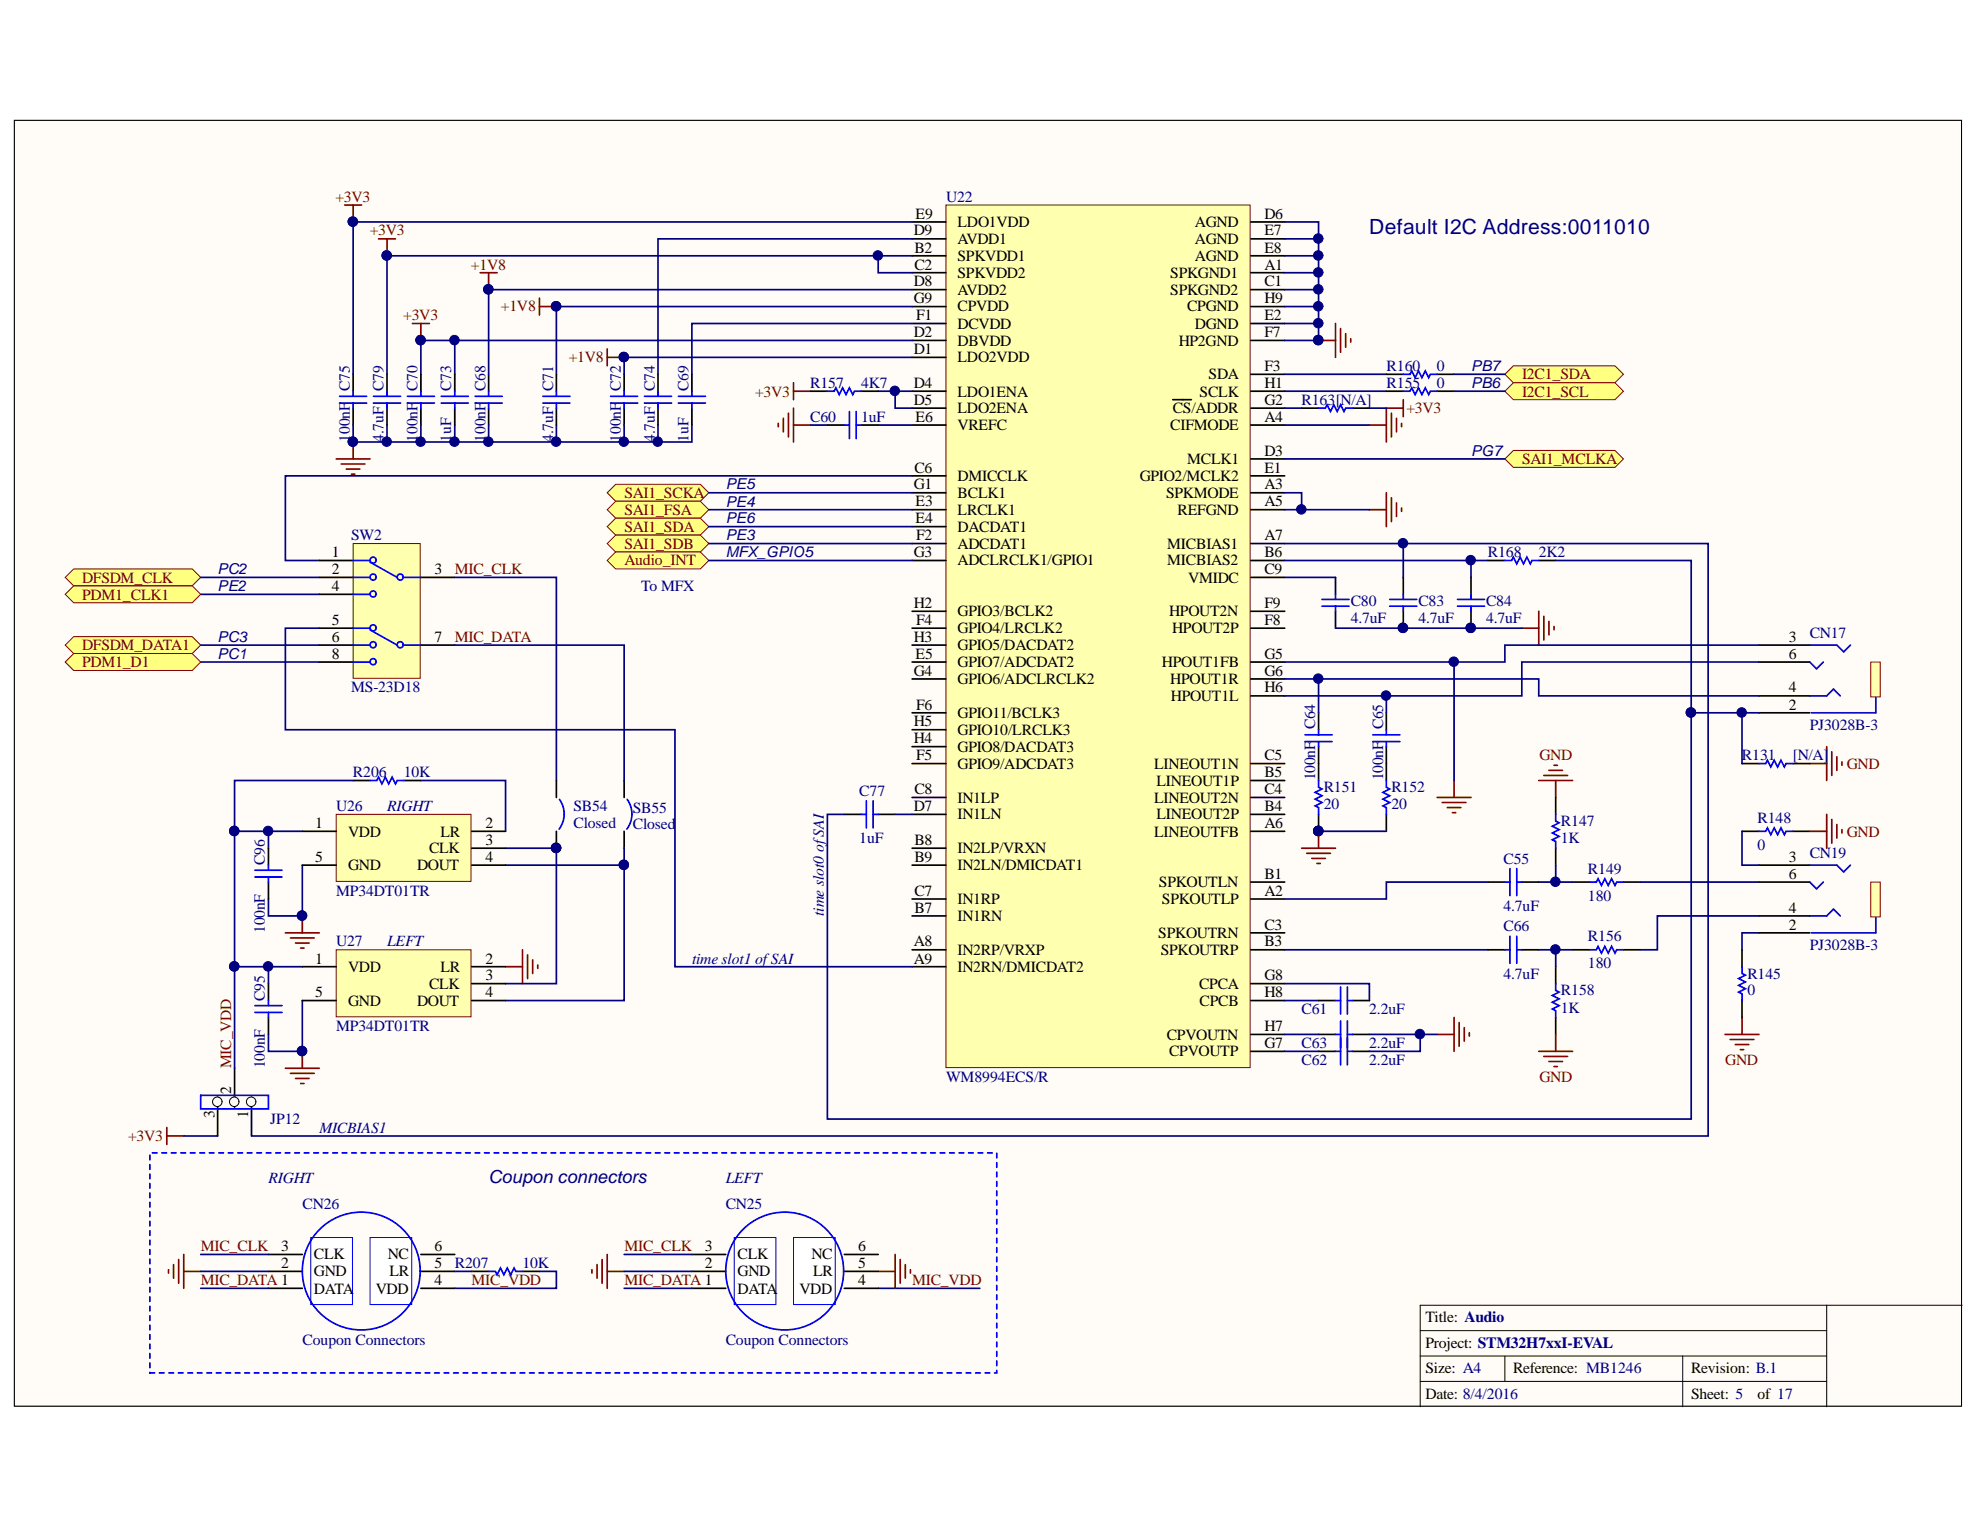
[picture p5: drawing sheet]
<svg xmlns="http://www.w3.org/2000/svg" width="279mm" height="216mm" viewBox="0 0 279 216" stroke-linecap="round" stroke-linejoin="round" font-family="sans-serif">
<defs><g id="words">
<text font-size="3" fill="#000080" x="193.2" y="33.1">Default I2C Address:0011010</text>
<text font-size="2.5" fill="#000080" x="68.9" y="166.9">Coupon connectors</text>
<g font-size="2.2" fill="#800000">
<text x="47.4" y="28.5">+3V3</text>
<text x="52.2" y="33.2">+3V3</text>
<text x="66.5" y="38">+1V8</text>
<text x="56.9" y="45.2">+3V3</text>
<text x="70.7" y="44">+1V8</text>
<text x="80.2" y="51.1">+1V8</text>
<text x="214.8" y="53.5">I2C1_SDA</text>
<text x="106.5" y="56">+3V3</text>
<text x="198.5" y="58.3">+3V3</text>
<text x="214.8" y="56">I2C1_SCL</text>
<text x="214.8" y="65.5">SAI1_MCLKA</text>
<text x="88.1" y="70.2">SAI1_SCKA</text>
<text x="88.1" y="72.7">SAI1_FSA</text>
<text x="88.1" y="75.1">SAI1_SDA</text>
<text x="88.1" y="77.4">SAI1_SDB</text>
<text x="11.6" y="82.2">DFSDM_CLK</text>
<text x="64.2" y="81.1">MIC_CLK</text>
<text x="88.1" y="79.8">Audio_INT</text>
<text x="11.6" y="84.6">PDM1_CLK1</text>
<text x="11.6" y="91.8">DFSDM_DATA1</text>
<text x="11.6" y="94.1">PDM1_D1</text>
<text x="64.2" y="90.6">MIC_DATA</text>
<text x="217.2" y="107.2">GND</text>
<text x="260.6" y="108.5">GND</text>
<text x="260.6" y="118.1">GND</text>
<text x="32.6" y="150.8" transform="rotate(-90 32.6 150.8)">MIC_VDD</text>
<text x="217.2" y="152.6">GND</text>
<text x="243.4" y="150.3">GND</text>
<text x="18.1" y="161">+3V3</text>
<text x="28.3" y="176.5">MIC_CLK</text>
<text x="88.1" y="176.5">MIC_CLK</text>
<text x="28.3" y="181.4">MIC_DATA 1</text>
<text x="66.5" y="181.4">MIC_VDD</text>
<text x="88.1" y="181.4">MIC_DATA 1</text>
<text x="128.7" y="181.4">MIC_VDD</text>
</g>
<g font-size="2.2" fill="#000080">
<text x="133.5" y="28.5">U22</text>
<text x="195.7" y="52.3">R160</text>
<text x="202.8" y="52.3">0</text>
<text x="49.4" y="55.2" transform="rotate(-90 49.4 55.2)">C75</text>
<text x="54.1" y="55.2" transform="rotate(-90 54.1 55.2)">C79</text>
<text x="58.9" y="55.2" transform="rotate(-90 58.9 55.2)">C70</text>
<text x="63.7" y="55.2" transform="rotate(-90 63.7 55.2)">C73</text>
<text x="68.5" y="55.2" transform="rotate(-90 68.5 55.2)">C68</text>
<text x="78" y="55.2" transform="rotate(-90 78 55.2)">C71</text>
<text x="87.6" y="55.2" transform="rotate(-90 87.6 55.2)">C72</text>
<text x="92.4" y="55.2" transform="rotate(-90 92.4 55.2)">C74</text>
<text x="97.2" y="55.2" transform="rotate(-90 97.2 55.2)">C69</text>
<text x="114.3" y="54.8">R157</text>
<text x="114.3" y="59.5">C60</text>
<text x="121.5" y="54.8">4K7</text>
<text x="121.5" y="59.5">1uF</text>
<text x="183.7" y="57.1">R163[N/A]</text>
<text x="195.7" y="54.8">R155</text>
<text x="202.8" y="54.8">0</text>
<text x="49.4" y="62.4" transform="rotate(-90 49.4 62.4)">100nF</text>
<text x="54.1" y="62.4" transform="rotate(-90 54.1 62.4)">4.7uF</text>
<text x="58.9" y="62.4" transform="rotate(-90 58.9 62.4)">100nF</text>
<text x="63.7" y="62.4" transform="rotate(-90 63.7 62.4)">1uF</text>
<text x="68.5" y="62.4" transform="rotate(-90 68.5 62.4)">100nF</text>
<text x="78" y="62.4" transform="rotate(-90 78 62.4)">4.7uF</text>
<text x="87.6" y="62.4" transform="rotate(-90 87.6 62.4)">100nF</text>
<text x="92.4" y="62.4" transform="rotate(-90 92.4 62.4)">4.7uF</text>
<text x="97.2" y="62.4" transform="rotate(-90 97.2 62.4)">1uF</text>
<text x="49.6" y="76.2">SW2</text>
<text x="90.5" y="83.4">To MFX</text>
<text x="210" y="78.6">R168</text>
<text x="217.1" y="78.6">2K2</text>
<text x="190.6" y="85.5">C80</text>
<text x="190.6" y="87.9">4.7uF</text>
<text x="200.1" y="85.5">C83</text>
<text x="200.1" y="87.9">4.7uF</text>
<text x="209.7" y="85.5">C84</text>
<text x="209.7" y="87.9">4.7uF</text>
<text x="255.4" y="90.1">CN17</text>
<text x="49.6" y="97.7">MS-23D18</text>
<text x="185.6" y="102.9" transform="rotate(-90 185.6 102.9)">C64</text>
<text x="195.2" y="102.9" transform="rotate(-90 195.2 102.9)">C65</text>
<text x="245.8" y="107.2">R131</text>
<text x="253" y="107.2">[N/A]</text>
<text x="255.4" y="103">PJ3028B-3</text>
<text x="49.8" y="109.7">R206</text>
<text x="57" y="109.7">10K</text>
<text x="121.3" y="112.3">C77</text>
<text x="185.6" y="110.1" transform="rotate(-90 185.6 110.1)">100nF</text>
<text x="186.8" y="111.8">R151</text>
<text x="195.2" y="110.1" transform="rotate(-90 195.2 110.1)">100nF</text>
<text x="196.3" y="111.8">R152</text>
<text x="47.4" y="114.4">U26</text>
<text x="54.6" y="114.4">RIGHT</text>
<text x="80.9" y="114.4">SB54</text>
<text x="80.9" y="116.8">Closed</text>
<text x="89.3" y="114.7">SB55</text>
<text x="89.3" y="117.1">Closed</text>
<text x="121.3" y="119">1uF</text>
<text x="186.8" y="114.2">20</text>
<text x="196.3" y="114.2">20</text>
<text x="220.3" y="116.6">R147</text>
<text x="220.3" y="119">1K</text>
<text x="248" y="116.1">R148</text>
<text x="248" y="119.9">0</text>
<text x="37.4" y="122.1" transform="rotate(-90 37.4 122.1)">C96</text>
<text x="212.2" y="121.9">C55</text>
<text x="224.1" y="123.3">R149</text>
<text x="255.4" y="121.1">CN19</text>
<text x="37.4" y="131.7" transform="rotate(-90 37.4 131.7)">100nF</text>
<text x="47.4" y="126.4">MP34DT01TR</text>
<text x="116.3" y="129.2" transform="rotate(-90 116.3 129.2)">time slot0 ofSAI</text>
<text x="212.2" y="131.4">C66</text>
<text x="212.2" y="128.5">4.7uF</text>
<text x="224.1" y="127.1">180</text>
<text x="47.4" y="133.5">U27</text>
<text x="54.6" y="133.5">LEFT</text>
<text x="97.7" y="136">time slot1 ofSAI</text>
<text x="224.1" y="132.9">R156</text>
<text x="224.1" y="136.7">180</text>
<text x="255.4" y="134">PJ3028B-3</text>
<text x="37.4" y="141.2" transform="rotate(-90 37.4 141.2)">C95</text>
<text x="183.7" y="143.1">C61</text>
<text x="193.2" y="143.1">2.2uF</text>
<text x="212.2" y="138.1">4.7uF</text>
<text x="220.3" y="140.5">R158</text>
<text x="220.3" y="142.9">1K</text>
<text x="246.6" y="138.1">R145</text>
<text x="246.6" y="140.5">0</text>
<text x="47.4" y="145.5">MP34DT01TR</text>
<text x="183.7" y="147.9">C63</text>
<text x="193.2" y="147.9">2.2uF</text>
<text x="37.4" y="150.8" transform="rotate(-90 37.4 150.8)">100nF</text>
<text x="133.5" y="152.6">WM8994ECS/R</text>
<text x="183.7" y="150.3">C62</text>
<text x="193.2" y="150.3">2.2uF</text>
<text x="38.1" y="158.6">JP12</text>
<text x="45.1" y="159.8">MICBIAS1</text>
<text x="37.9" y="167">RIGHT</text>
<text x="102.4" y="167">LEFT</text>
<text x="42.7" y="170.5">CN26</text>
<text x="102.4" y="170.5">CN25</text>
<text x="64.2" y="178.9">R207</text>
<text x="73.7" y="178.9">10K</text>
<text x="42.7" y="189.7">Coupon Connectors</text>
<text x="102.4" y="189.7">Coupon Connectors</text>
</g>
<g font-size="2.2">
<text x="129" y="33.2">D9</text>
<text x="129" y="35.7">B2</text>
<text x="129.2" y="30.9">E9</text>
<text x="135.1" y="34.4">AVDD1</text>
<text x="135.1" y="32">LDO1VDD</text>
<text x="168.6" y="32">AGND</text>
<text x="168.6" y="34.4">AGND</text>
<text x="178.4" y="30.9">D6</text>
<text x="178.4" y="33.2">E7</text>
<text x="178.4" y="35.7">E8</text>
<text x="129" y="40.4">D8</text>
<text x="129" y="38">C2</text>
<text x="135.1" y="41.6">AVDD2</text>
<text x="135.1" y="36.9">SPKVDD1</text>
<text x="135.1" y="39.2">SPKVDD2</text>
<text x="165.1" y="39.2">SPKGND1</text>
<text x="165.1" y="41.6">SPKGND2</text>
<text x="168.6" y="36.9">AGND</text>
<text x="178.4" y="38">A1</text>
<text x="178.4" y="40.4">C1</text>
<text x="129" y="42.8">G9</text>
<text x="129" y="47.6">D2</text>
<text x="129.3" y="45.2">F1</text>
<text x="135.1" y="44">CPVDD</text>
<text x="135.1" y="46.4">DCVDD</text>
<text x="167.5" y="44">CPGND</text>
<text x="168.6" y="46.4">DGND</text>
<text x="178.4" y="42.8">H9</text>
<text x="178.4" y="45.2">E2</text>
<text x="178.4" y="47.6">F7</text>
<text x="129" y="50">D1</text>
<text x="135.1" y="48.8">DBVDD</text>
<text x="135.1" y="51.1">LDO2VDD</text>
<text x="166.3" y="48.8">HP2GND</text>
<text x="170.6" y="53.5">SDA</text>
<text x="178.4" y="52.3">F3</text>
<text x="129" y="54.8">D4</text>
<text x="129" y="57.1">D5</text>
<text x="129.2" y="59.5">E6</text>
<text x="135.1" y="56">LDO1ENA</text>
<text x="135.1" y="58.3">LDO2ENA</text>
<text x="165.5" y="58.3">CS/ADDR</text>
<text x="169.3" y="56">SCLK</text>
<text x="178.4" y="57.1">G2</text>
<text x="178.4" y="59.5">A4</text>
<text x="178.4" y="54.8">H1</text>
<text x="135.1" y="60.7">VREFC</text>
<text x="165.1" y="60.7">CIFMODE</text>
<text x="167.5" y="65.5">MCLK1</text>
<text x="178.4" y="64.3">D3</text>
<text x="129" y="69.1">G1</text>
<text x="129" y="66.7">C6</text>
<text x="129.2" y="71.4">E3</text>
<text x="135.1" y="70.2">BCLK1</text>
<text x="135.1" y="67.9">DMICCLK</text>
<text x="160.8" y="67.9">GPIO2/MCLK2</text>
<text x="164.6" y="70.2">SPKMODE</text>
<text x="178.4" y="66.7">E1</text>
<text x="178.4" y="71.4">A5</text>
<text x="178.4" y="69.1">A3</text>
<text x="129.2" y="73.9">E4</text>
<text x="129.3" y="76.2">F2</text>
<text x="135.1" y="77.4">ADCDAT1</text>
<text x="135.1" y="75.1">DACDAT1</text>
<text x="135.1" y="72.7">LRCLK1</text>
<text x="164.7" y="77.4">MICBIAS1</text>
<text x="166.2" y="72.7">REFGND</text>
<text x="178.4" y="76.2">A7</text>
<text x="46.8" y="81.1">2</text>
<text x="46.8" y="78.6">1</text>
<text x="46.8" y="83.4">4</text>
<text x="61.3" y="81.1">3</text>
<text x="129" y="78.6">G3</text>
<text x="135.1" y="79.8">ADCLRCLK1/GPIO1</text>
<text x="164.7" y="79.8">MICBIAS2</text>
<text x="167.7" y="82.2">VMIDC</text>
<text x="178.4" y="78.6">B6</text>
<text x="178.4" y="81.1">C9</text>
<text x="46.8" y="88.1">5</text>
<text x="129" y="85.8">H2</text>
<text x="129.3" y="88.1">F4</text>
<text x="135.1" y="87">GPIO3/BCLK2</text>
<text x="135.1" y="89.3">GPIO4/LRCLK2</text>
<text x="165" y="87">HPOUT2N</text>
<text x="165.4" y="89.3">HPOUT2P</text>
<text x="178.4" y="85.8">F9</text>
<text x="178.4" y="88.1">F8</text>
<text x="46.8" y="93">8</text>
<text x="46.8" y="90.6">6</text>
<text x="61.3" y="90.6">7</text>
<text x="129" y="90.6">H3</text>
<text x="129" y="95.3">G4</text>
<text x="129.2" y="93">E5</text>
<text x="135.1" y="91.8">GPIO5/DACDAT2</text>
<text x="135.1" y="94.1">GPIO7/ADCDAT2</text>
<text x="164" y="94.1">HPOUT1FB</text>
<text x="178.4" y="93">G5</text>
<text x="178.4" y="95.3">G6</text>
<text x="252.4" y="93">6</text>
<text x="252.4" y="90.6">3</text>
<text x="129.3" y="100.1">F6</text>
<text x="135.1" y="96.5">GPIO6/ADCLRCLK2</text>
<text x="135.1" y="101.3">GPIO11/BCLK3</text>
<text x="165.1" y="96.5">HPOUT1R</text>
<text x="165.2" y="99">HPOUT1L</text>
<text x="178.4" y="97.7">H6</text>
<text x="252.4" y="100.1">2</text>
<text x="252.4" y="97.7">4</text>
<text x="129" y="104.9">H4</text>
<text x="129" y="102.5">H5</text>
<text x="129.3" y="107.2">F5</text>
<text x="135.1" y="106.1">GPIO8/DACDAT3</text>
<text x="135.1" y="103.7">GPIO10/LRCLK3</text>
<text x="178.4" y="107.2">C5</text>
<text x="129" y="112.1">C8</text>
<text x="135.1" y="108.5">GPIO9/ADCDAT3</text>
<text x="135.1" y="113.2">IN1LP</text>
<text x="162.9" y="108.5">LINEOUT1N</text>
<text x="162.9" y="113.2">LINEOUT2N</text>
<text x="163.2" y="110.9">LINEOUT1P</text>
<text x="178.4" y="109.7">B5</text>
<text x="178.4" y="112.1">C4</text>
<text x="44.5" y="116.8">1</text>
<text x="49.1" y="118.1">VDD</text>
<text x="62.2" y="118.1">LR</text>
<text x="68.5" y="119.2">3</text>
<text x="68.5" y="116.8">2</text>
<text x="129" y="114.4">D7</text>
<text x="129" y="119.2">B8</text>
<text x="135.1" y="115.6">IN1LN</text>
<text x="162.9" y="118.1">LINEOUTFB</text>
<text x="163.2" y="115.6">LINEOUT2P</text>
<text x="178.4" y="114.4">B4</text>
<text x="178.4" y="116.8">A6</text>
<text x="44.5" y="121.6">5</text>
<text x="49.1" y="122.8">GND</text>
<text x="58.9" y="122.8">DOUT</text>
<text x="60.5" y="120.4">CLK</text>
<text x="68.5" y="121.6">4</text>
<text x="129" y="121.6">B9</text>
<text x="135.1" y="122.8">IN2LN/DMICDAT1</text>
<text x="135.1" y="120.4">IN2LP/VRXN</text>
<text x="163.5" y="125.2">SPKOUTLN</text>
<text x="178.4" y="124">B1</text>
<text x="252.4" y="124">6</text>
<text x="252.4" y="121.6">3</text>
<text x="129" y="128.8">B7</text>
<text x="129" y="126.4">C7</text>
<text x="135.1" y="130">IN1RN</text>
<text x="135.1" y="127.6">IN1RP</text>
<text x="164" y="127.6">SPKOUTLP</text>
<text x="178.4" y="126.4">A2</text>
<text x="178.4" y="131.2">C3</text>
<text x="252.4" y="131.2">2</text>
<text x="252.4" y="128.8">4</text>
<text x="44.5" y="136">1</text>
<text x="49.1" y="137.2">VDD</text>
<text x="62.2" y="137.2">LR</text>
<text x="68.5" y="136">2</text>
<text x="129" y="136">A9</text>
<text x="129" y="133.5">A8</text>
<text x="135.1" y="137.2">IN2RN/DMICDAT2</text>
<text x="135.1" y="134.7">IN2RP/VRXP</text>
<text x="163.5" y="132.3">SPKOUTRN</text>
<text x="163.8" y="134.7">SPKOUTRP</text>
<text x="178.4" y="133.5">B3</text>
<text x="44.5" y="140.7">5</text>
<text x="49.1" y="141.9">GND</text>
<text x="58.9" y="141.9">DOUT</text>
<text x="60.5" y="139.5">CLK</text>
<text x="68.5" y="140.7">4</text>
<text x="68.5" y="138.3">3</text>
<text x="169.2" y="139.5">CPCA</text>
<text x="169.3" y="141.9">CPCB</text>
<text x="178.4" y="140.7">H8</text>
<text x="178.4" y="138.3">G8</text>
<text x="164.6" y="146.7">CPVOUTN</text>
<text x="165" y="149.1">CPVOUTP</text>
<text x="178.4" y="145.5">H7</text>
<text x="178.4" y="147.9">G7</text>
<text x="32.6" y="154.3" transform="rotate(-90 32.6 154.3)">2</text>
<text x="30.3" y="157.8" transform="rotate(-90 30.3 157.8)">3</text>
<text x="35" y="157.8" transform="rotate(-90 35 157.8)">1</text>
<text x="39.7" y="178.9">2</text>
<text x="39.7" y="176.5">3</text>
<text x="44.3" y="177.7">CLK</text>
<text x="54.7" y="177.7">NC</text>
<text x="61.3" y="178.9">5</text>
<text x="61.3" y="176.5">6</text>
<text x="99.4" y="178.9">2</text>
<text x="99.4" y="176.5">3</text>
<text x="104.1" y="177.7">CLK</text>
<text x="114.5" y="177.7">NC</text>
<text x="121.1" y="178.9">5</text>
<text x="121.1" y="176.5">6</text>
<text x="44.3" y="182.5">DATA</text>
<text x="44.3" y="180.1">GND</text>
<text x="53" y="182.5">VDD</text>
<text x="55" y="180.1">LR</text>
<text x="61.3" y="181.4">4</text>
<text x="104.1" y="182.5">DATA</text>
<text x="104.1" y="180.1">GND</text>
<text x="112.8" y="182.5">VDD</text>
<text x="114.7" y="180.1">LR</text>
<text x="121.1" y="181.4">4</text>
<text x="201.2" y="186.6">Title: Audio</text>
<text x="201.2" y="190.1">Project: STM32H7xxI-EVAL</text>
<text x="201.2" y="193.8">Size: A4</text>
<text x="201.2" y="197.4">Date: 8/4/2016</text>
<text x="213.5" y="193.8">Reference: MB1246</text>
<text x="238.6" y="197.4">Sheet: 5</text>
<text x="238.6" y="193.8">Revision: B.1</text>
<text x="248" y="197.4">of 17</text>
</g>
<g font-size="2.1" fill="#000080">
<text x="207.6" y="52.4">PB7</text>
<text x="207.6" y="54.8">PB6</text>
<text x="207.6" y="64.3">PG7</text>
<text x="102.4" y="69.1">PE5</text>
<text x="102.4" y="71.5">PE4</text>
<text x="102.4" y="73.9">PE6</text>
<text x="102.4" y="76.2">PE3</text>
<text x="30.7" y="81.1">PC2</text>
<text x="30.7" y="83.4">PE2</text>
<text x="102.4" y="78.6">MFX_GPIO5</text>
<text x="30.7" y="90.6">PC3</text>
<text x="30.7" y="93">PC1</text>
</g>
</g></defs>
<path d="M2 17h274.8v181.4h-274.8z" fill="#fffcf8" stroke="#000" stroke-width=".14"/>
<path d="M200.4 187.8h57.4M200.4 191.3h57.4M200.4 194.9h57.4M212.4 191.3v3.6M237.5 191.3v7.2M257.8 184.2v14.3M276.9 184.2h-76.5v14.3" fill="none" stroke="#000" stroke-width=".14"/>
<path d="M85.7 69.5l1.2-1.2h11.9l1.2 1.2-1.2 1.2h-11.9z" fill-rule="evenodd" fill="#ffff80" stroke="#800000" stroke-width=".14"/>
<path d="M248.2 93.4h7.2M248.2 98.2h7.2M248.2 100.6h7.2" fill="none" stroke="#000" stroke-width=".24"/>
<path d="M255.4 98.2h2.4l.9-1 1 1" fill="none" stroke="#0000b4" stroke-width=".24"/>
<path d="M264 93.4h1.3v4.9h-1.3z" fill="#ffffb0" stroke="#800000" stroke-width=".14"/>
<path d="M255.4 93.4l.9 1 1-1M255.4 91h3.8l1 1 .9-1M264.7 98.4v2.2h-9.1" fill="none" stroke="#0000b4" stroke-width=".24"/>
<path d="M248.2 91h7.2" fill="none" stroke="#000" stroke-width=".24"/>
<path d="M186.1 48h2.4M188.5 45.7v4.7M189.2 46.4v3.3M189.9 47.1v1.9M190.6 47.8v.5" fill="none" stroke="#800000" stroke-width=".24"/>
<circle cx="186" cy="48" r=".67" fill="#000080" stroke="#000080" stroke-width=".14"/>
<path d="M133.5 28.9h42.9v121.7h-42.9z" fill="#ffffb0" stroke="#800000" stroke-width=".14"/>
<g fill="none" stroke="#000" stroke-width=".24">
<path d="M128.7 31.3h4.8M128.7 33.7h4.8M128.7 36.1h4.8M128.7 38.5h4.8M176.5 31.3h4.8M176.5 33.7h4.8M176.5 36.1h4.8M176.5 38.5h4.8M49.8 52.8v2.4M49.8 57.6v2.4M69 52.8v2.4M69 57.6v2.4"/>
<path d="M128.7 43.3h4.8M128.7 57.6h4.8M128.7 45.7h4.8M128.7 48h4.8M128.7 60h4.8M128.7 40.9h4.8M128.7 55.2h4.8M128.7 50.4h4.8M165.5 56.4h2.6M176.5 43.3h4.8M176.5 57.6h4.8M176.5 45.7h4.8"/>
<path d="M176.5 48h4.8M176.5 60h4.8M176.5 40.9h4.8M176.5 55.2h4.8M176.5 52.8h4.8M128.7 76.7h4.8M128.7 79.1h4.8M128.7 74.3h4.8M128.7 69.5h4.8M128.7 67.1h4.8M128.7 71.9h4.8M176.5 76.7h4.8"/>
<path d="M176.5 79.1h4.8M176.5 69.5h4.8M176.5 67.1h4.8M176.5 71.9h4.8M176.5 64.8h4.8M128.7 86.3h4.8M128.7 88.6h4.8M128.7 91h4.8M128.7 95.8h4.8M128.7 93.4h4.8M176.5 86.3h4.8M176.5 88.6h4.8"/>
<path d="M176.5 95.8h4.8M176.5 93.4h4.8M176.5 98.2h4.8M176.5 81.5h4.8M128.7 105.4h4.8M128.7 107.8h4.8M128.7 103h4.8M128.7 100.6h4.8M128.7 114.9h4.8M128.7 112.5h4.8M128.7 119.7h4.8M176.5 107.8h4.8"/>
<path d="M176.5 114.9h4.8M176.5 112.5h4.8M176.5 110.1h4.8M176.5 117.3h4.8M128.7 129.2h4.8M128.7 126.9h4.8M128.7 122.1h4.8M128.7 136.4h4.8M128.7 134h4.8M176.5 138.8h4.8M176.5 126.9h4.8M176.5 134h4.8"/>
<path d="M176.5 124.5h4.8M176.5 131.6h4.8M176.5 146h4.8M176.5 148.4h4.8M176.5 141.2h4.8"/>
</g>
<path d="M47.9 56.9h3.8M47.9 55.9h3.8M49.8 55.2v.7M49.8 56.9v.7M67 56.9h3.9M67 55.9h3.9M69 55.2v.7M69 56.9v.7" fill="none" stroke="#00f" stroke-width=".24"/>
<g fill="none" stroke="#800000" stroke-width=".24">
<path d="M67.8 38.5h2.3M69 38.5v2.4M58.2 45.7h2.4M59.4 45.7v2.3M109.8 59.7v.5M110.5 59v1.9M111.3 58.3v3.4M112 54v2.4M112 57.6v4.8M112 60h2.4M112 55.2h2.4M47.4 64.8h4.8"/>
<path d="M48.2 65.5h3.3M48.9 66.2h1.9M49.6 66.9h.5M49.8 62.4v2.4"/>
</g>
<g fill="#000080" stroke="#000080" stroke-width=".14">
<circle cx="49.8" cy="62.3" r=".67"/>
<circle cx="59.3" cy="48" r=".67"/>
<circle cx="49.8" cy="31.3" r=".67"/>
<circle cx="54.6" cy="36" r=".67"/>
<circle cx="68.9" cy="40.8" r=".67"/>
<circle cx="123.9" cy="36" r=".67"/>
<circle cx="78.5" cy="43.2" r=".67"/>
<circle cx="126.3" cy="55.2" r=".67"/>
</g>
<path d="M123.9 36.1v2.4h4.8M128.7 33.7h-35.8v19.1M128.7 31.3h-78.9v21.5M128.7 36.1h-74.1v16.7M114.4 60h2.4M123.9 60h4.8M123.9 55.2h4.8M126.3 55.2v2.4h2.4M128.7 48h-69.3v4.8M128.7 40.9h-59.7v11.9M128.7 43.3h-50.2v9.5M128.7 45.7h-31.1v7.1" fill="none" stroke="#000080" stroke-width=".24"/>
<g fill="#ffff80" stroke="#800000" stroke-width=".14">
<path d="M85.7 71.9l1.2-1.2h11.9l1.2 1.2-1.2 1.2h-11.9z" fill-rule="evenodd"/>
<path d="M85.7 74.3l1.2-1.2h11.9l1.2 1.2-1.2 1.2h-11.9z" fill-rule="evenodd"/>
<path d="M85.7 76.7l1.2-1.2h11.9l1.2 1.2-1.2 1.2h-11.9z" fill-rule="evenodd"/>
</g>
<path d="M100 69.5h28.7M100 74.3h28.7M100 76.7h28.7" fill="none" stroke="#000080" stroke-width=".24"/>
<path d="M85.7 79.1l1.2-1.2h11.9l1.2 1.2-1.2 1.2h-11.9z" fill-rule="evenodd" fill="#ffff80" stroke="#800000" stroke-width=".14"/>
<path d="M181.3 31.3h4.8v16.7h-4.8M181.3 38.5h4.8M181.3 36.1h4.8M181.3 33.7h4.8M181.3 45.7h4.8M181.3 43.3h4.8M181.3 40.9h4.8M100 79.1h28.7M126.3 114.9h2.4" fill="none" stroke="#000080" stroke-width=".24"/>
<path d="M119.1 114.9h2.4M123.9 114.9h2.4" fill="none" stroke="#000" stroke-width=".24"/>
<path d="M121.5 114.9h.8M122.3 113v3.8M123.2 113v3.8M123.2 114.9h.7" fill="none" stroke="#00f" stroke-width=".24"/>
<g fill="#000080" stroke="#000080" stroke-width=".14">
<circle cx="186" cy="48" r=".67"/>
<circle cx="186" cy="45.6" r=".67"/>
<circle cx="186" cy="43.2" r=".67"/>
<circle cx="186" cy="40.8" r=".67"/>
<circle cx="186" cy="38.4" r=".67"/>
<circle cx="186" cy="36" r=".67"/>
<circle cx="186" cy="33.7" r=".67"/>
</g>
<g fill="#ffff80" stroke="#800000" stroke-width=".14">
<path d="M212.4 52.8l1.2-1.2h14.3l1.2 1.2-1.2 1.2h-14.3z" fill-rule="evenodd"/>
<path d="M212.4 55.2l1.2-1.2h14.3l1.2 1.2-1.2 1.2h-14.3z" fill-rule="evenodd"/>
</g>
<path d="M181.3 52.8h14.3M181.3 55.2h14.3M181.3 60h11.9" fill="none" stroke="#000080" stroke-width=".24"/>
<path d="M193.2 60h2.4M195.6 57.6v4.8M196.3 58.3v3.4M197.1 59v1.9M197.8 59.7v.5" fill="none" stroke="#800000" stroke-width=".24"/>
<path d="M212.4 64.8l1.2-1.2h14.3l1.2 1.2-1.2 1.2h-14.3z" fill-rule="evenodd" fill="#ffff80" stroke="#800000" stroke-width=".14"/>
<g fill="none" stroke="#000080" stroke-width=".24">
<path d="M181.3 69.5h2.4v2.4M181.3 64.8h31.1M181.3 71.9h11.9M181.3 79.1h28.7M219.5 79.1h19.1v21.5h9.6M181.3 95.8h35.8v2.4h31.1M181.3 81.5h7.2M186.1 95.8v4.8M195.6 98.2v2.4M205.2 93.4v16.7M248.2 93.4h-33.5v4.8h-33.4M248.2 91h-35.8v2.4h-31.1"/>
<path d="M186.1 117.3h9.5M238.6 100.6v57.3h-121.8v-43h2.3M181.3 138.8h11.9v2.4M181.3 141.2h4.8M181.3 146h4.8M181.3 148.4h4.8M193.2 146h9.6M200.4 146v2.4h-7.2"/>
</g>
<g fill="none" stroke="#800000" stroke-width=".24">
<path d="M193.2 71.9h2.4M195.6 69.5v4.8M196.3 70.3v3.3M197.1 71v1.9M197.8 71.7v.5M214.7 88.6h2.4M217.1 86.3v4.7M217.9 87v3.3M218.6 87.7v1.9M219.3 88.4v.5M183.7 119.7h4.8M186.1 117.3v2.4"/>
<path d="M202.8 112.5h4.8M203.5 113.2h3.4M204.2 114h1.9M204.9 114.7h.5M205.2 110.1v2.4M184.4 120.4h3.3M185.1 121.1h1.9M185.8 121.8h.5M202.8 146h2.4M205.2 143.6v4.8M205.9 144.3v3.3M206.6 145v1.9"/>
<path d="M207.3 145.7v.5"/>
</g>
<g fill="#000080" stroke="#000080" stroke-width=".14">
<circle cx="183.6" cy="71.9" r=".67"/>
<circle cx="238.6" cy="100.5" r=".67"/>
<circle cx="186" cy="117.3" r=".67"/>
<circle cx="186" cy="95.8" r=".67"/>
<circle cx="195.6" cy="98.1" r=".67"/>
<circle cx="205.1" cy="93.4" r=".67"/>
<circle cx="200.4" cy="145.9" r=".67"/>
</g>
<g fill="none" stroke="#000" stroke-width=".24">
<path d="M210 79.1h2.4M217.1 79.1h2.4M186.1 100.6v2.4M186.1 105.4v4.7M186.1 114.9v2.4M195.6 100.6v2.4M195.6 105.4v4.7M195.6 114.9v2.4M30.7 154.8v5.5M186.1 148.4h2.4M186.1 141.2h2.4M186.1 146h2.4"/>
<path d="M190.8 148.4h2.4M190.8 141.2h2.4M190.8 146h2.4"/>
</g>
<g fill="none" stroke="#00f" stroke-width=".24">
<path d="M212.4 79.1h.9l.3-.5 .4 1 .5-1 .5 1 .5-1 .4 1 .3-.5h.9M184.2 104.6h3.8M184.2 103.7h3.8M186.1 110.1v1l.4 .2-.9 .5 .9 .5-.9 .5 .9 .4-.9 .5 .5 .3v.9M186.1 103v.7M186.1 104.6v.8M193.7 104.6h3.8M193.7 103.7h3.8M195.6 110.1v1l.5 .2-1 .5 1 .5-1 .5 1 .4-1 .5 .5 .3v.9M195.6 103v.7M195.6 104.6v.8M189.2 139.3v3.8"/>
<path d="M190.1 139.3v3.8M188.5 148.4h.7M188.5 141.2h.7M188.5 146h.7M189.2 144.1v6.2M190.1 144.1v6.2M190.1 148.4h.7M190.1 141.2h.7M190.1 146h.7"/>
</g>
<circle cx="30.7" cy="155.5" r=".67" fill="#fffcf8" stroke="#000" stroke-width=".14"/>
<path d="M33.1 150.7v5.5" fill="none" stroke="#000" stroke-width=".24"/>
<circle cx="33.1" cy="155.5" r=".67" fill="#fffcf8" stroke="#000" stroke-width=".14"/>
<path d="M35.5 154.8v5.5" fill="none" stroke="#000" stroke-width=".24"/>
<circle cx="35.4" cy="155.5" r=".67" fill="#fffcf8" stroke="#000" stroke-width=".14"/>
<path d="M28.3 154.6h9.6v1.9h-9.6zM36 142.9h3.8M36 141.9h3.8M37.9 141.2v.7M37.9 142.9v.7" fill="none" stroke="#00f" stroke-width=".24"/>
<path d="M128.7 67.1h-88.4v12h4.8M42.7 117.3h-9.6v19.1h9.6M59.4 110.1h11.9v7.2M71.3 119.7h7.2v19.1h-7.2M37.9 136.4v2.4M42.7 141.2v7.2h-4.8v-2.4" fill="none" stroke="#000080" stroke-width=".24"/>
<g fill="#000080" stroke="#000080" stroke-width=".14">
<circle cx="33.1" cy="136.4" r=".67"/>
<circle cx="33.1" cy="117.3" r=".67"/>
<circle cx="78.5" cy="119.6" r=".67"/>
<circle cx="42.6" cy="148.3" r=".67"/>
<circle cx="37.8" cy="136.4" r=".67"/>
</g>
<path d="M71.3 136.4h2.4M73.7 134v4.8M74.4 134.7v3.4M75.2 135.5v1.9M75.9 136.2v.5M23.5 159.1v2.4M40.3 150.7h4.8M41 151.5h3.3M41.7 152.2h1.9M42.4 152.9h.5M42.7 148.4v2.3M23.5 160.3h2.4" fill="none" stroke="#800000" stroke-width=".24"/>
<path d="M37.9 138.8v2.4M37.9 143.6v2.4" fill="none" stroke="#000" stroke-width=".24"/>
<path d="M9.2 81.5l1.2-1.2h16.7l1.2 1.2-1.2 1.2h-16.7z" fill-rule="evenodd" fill="#ffff80" stroke="#800000" stroke-width=".14"/>
<path d="M45.1 88.6h-4.8v14.4h54.9v33.4h33.5M71.3 122.1h16.8v19.1h-16.8" fill="none" stroke="#000080" stroke-width=".24"/>
<circle cx="88" cy="122" r=".67" fill="#000080" stroke="#000080" stroke-width=".14"/>
<path d="M9.2 91l1.2-1.2h16.7l1.2 1.2-1.2 1.2h-16.7z" fill-rule="evenodd" fill="#ffff80" stroke="#800000" stroke-width=".14"/>
<g fill="none" stroke="#800000" stroke-width=".24">
<path d="M48.6 28.9h2.4M49.8 28.9v2.4M53.4 33.7h2.4M54.6 33.7v2.4M76.1 42.1v2.4M76.1 43.3h2.4M85.7 49.2v2.4M85.7 50.4h2.4M195.6 57.6h2.4M198 56.4v2.4M217.1 110.1h4.8M217.9 109.4h3.3"/>
<path d="M218.6 108.7h1.9M219.3 108h.5M219.5 110.1v2.4M40.3 131.6h4.8M41 132.4h3.3M41.7 133.1h1.9M42.4 133.8h.5M42.7 129.2v2.4M217.1 148.4h4.8M217.9 149.1h3.3M218.6 149.8h1.9M219.3 150.5h.5"/>
<path d="M219.5 146v2.4M243.4 146h4.8M244.1 146.7h3.4M244.9 147.4h1.9M245.6 148.1h.5M245.8 143.6v2.4"/>
</g>
<g fill="#000080" stroke="#000080" stroke-width=".14">
<circle cx="49.8" cy="31.3" r=".67"/>
<circle cx="64.1" cy="48" r=".67"/>
<circle cx="78.5" cy="43.2" r=".67"/>
<circle cx="54.6" cy="36" r=".67"/>
<circle cx="88" cy="50.4" r=".67"/>
<circle cx="54.6" cy="62.3" r=".67"/>
<circle cx="59.3" cy="62.3" r=".67"/>
<circle cx="64.1" cy="62.3" r=".67"/>
<circle cx="68.9" cy="62.3" r=".67"/>
<circle cx="78.5" cy="62.3" r=".67"/>
<circle cx="92.8" cy="62.3" r=".67"/>
<circle cx="49.8" cy="62.3" r=".67"/>
<circle cx="88" cy="62.3" r=".67"/>
<circle cx="42.6" cy="129.2" r=".67"/>
<circle cx="37.8" cy="117.3" r=".67"/>
<circle cx="198" cy="76.7" r=".67"/>
<circle cx="207.5" cy="79" r=".67"/>
<circle cx="198" cy="88.6" r=".67"/>
<circle cx="207.5" cy="88.6" r=".67"/>
<circle cx="219.5" cy="134" r=".67"/>
</g>
<g fill="none" stroke="#000" stroke-width=".24">
<path d="M54.6 52.8v2.4M54.6 57.6v2.4M59.4 52.8v2.4M59.4 57.6v2.4M64.2 52.8v2.4M64.2 57.6v2.4M78.5 52.8v2.4M78.5 57.6v2.4M88.1 52.8v2.4M88.1 57.6v2.4M92.9 52.8v2.4M92.9 57.6v2.4"/>
<path d="M97.6 52.8v2.4M97.6 57.6v2.4M114.4 55.2h2.4M116.8 60h2.3M121.5 55.2h2.4M121.5 60h2.4M183.7 57.6h2.4M190.8 57.6h2.4M195.6 55.2h2.4M195.6 52.8h2.4M202.8 55.2h2.4M202.8 52.8h2.4"/>
<path d="M188.5 81.5v2.4M188.5 86.3v2.3M198 81.5v2.4M198 86.3v2.3M207.6 81.5v2.4M207.6 86.3v2.3M37.9 119.7v2.4M49.8 110.1h2.4M57 110.1h2.4M37.9 124.5v2.4M210 124.5h2.4M210 134h2.4"/>
<path d="M214.7 124.5h2.4M214.7 134h2.4M219.5 136.4v2.4M221.9 124.5h2.4M221.9 134h2.4M229.1 124.5h2.4M229.1 134h2.4M248.2 124.5h7.2M248.2 131.6h7.2M248.2 129.2h7.2M219.5 143.6v2.4"/>
</g>
<g fill="none" stroke="#00f" stroke-width=".24">
<path d="M52.7 56.9h3.8M52.7 55.9h3.8M54.6 55.2v.7M54.6 56.9v.7M57.5 56.9h3.8M57.5 55.9h3.8M59.4 55.2v.7M59.4 56.9v.7M62.3 56.9h3.8M62.3 55.9h3.8M64.2 55.2v.7M64.2 56.9v.7"/>
<path d="M76.6 56.9h3.8M76.6 55.9h3.8M78.5 55.2v.7M78.5 56.9v.7M86.2 56.9h3.8M86.2 55.9h3.8M88.1 55.2v.7M88.1 56.9v.7M90.9 56.9h3.9M90.9 55.9h3.9M92.9 55.2v.7M92.9 56.9v.7"/>
<path d="M95.7 56.9h3.8M95.7 55.9h3.8M97.6 55.2v.7M97.6 56.9v.7M116.8 55.2h.9l.2-.5 .5 1 .5-1 .5 1 .5-1 .4 1 .3-.5h.9M119.1 60h.8M119.9 58.1v3.8M120.8 58.1v3.8M120.8 60h.7M186.1 57.6h.9l.3-.5 .4 1 .5-1 .5 1 .5-1 .5 1 .2-.5h.9M198 52.8h1l.2-.5 .5 1 .5-1 .4 1 .5-1 .5 1 .2-.5h1M198 55.2h1l.2-.5 .5 1 .5-1 .4 1 .5-1 .5 1 .2-.5h1"/>
<path d="M186.5 84.6h3.9M186.5 85.5h3.9M188.5 83.9v.7M188.5 85.5v.8M196.1 84.6h3.8M196.1 85.5h3.8M198 83.9v.7M198 85.5v.8M205.7 84.6h3.8M205.7 85.5h3.8M207.6 83.9v.7M207.6 85.5v.8"/>
<path d="M52.2 110.1h1l.2-.4 .5 .9 .5-.9 .5 .9 .4-.9 .5 .9 .2-.5h1M36 123.8h3.8M36 122.8h3.8M37.9 122.1v.7M37.9 123.8v.7M212.4 134h.7M212.4 124.5h.7M213.1 122.6v3.8M213.1 132.1v3.8M214 122.6v3.8M214 132.1v3.8M214 134h.7"/>
<path d="M214 124.5h.7M219.5 138.8v1l.5 .2-1 .5 1 .5-1 .4 1 .5-1 .5 .5 .2v1M224.3 124.5h1l.2-.5 .5 .9 .5-.9 .4 .9 .5-.9 .5 .9 .2-.4h1M224.3 134h1l.2-.5 .5 1 .5-1 .4 1 .5-1 .5 1 .2-.5h1"/>
</g>
<g fill="none" stroke="#000080" stroke-width=".24">
<path d="M49.8 60v2.4h47.8v-2.4M54.6 60v2.4M59.4 60v2.4M64.2 48v4.8M64.2 60v2.4M69 60v2.4M78.5 60v2.4M88.1 60v2.4M92.9 60v2.4M128.7 50.4h-40.6v2.4M181.3 57.6h2.4M193.2 57.6h2.4"/>
<path d="M205.2 52.8h7.2M205.2 55.2h7.2M100 71.9h28.7M198 76.7v4.8M207.6 79.1v2.4M188.5 88.6h26.2M37.9 117.3v2.4M42.7 122.1v7.1h-4.8v-2.3M181.3 134h28.7M210 124.5h-14.4v2.4h-14.3M217.1 124.5h4.8M217.1 134h4.8"/>
<path d="M219.5 134v2.4M231.5 124.5h16.7M248.2 129.2h-14.3v4.8h-2.4M248.2 131.6h-2.4v2.4"/>
</g>
<path d="M255.4 129.2h2.4l.9-.9 1 .9" fill="none" stroke="#0000b4" stroke-width=".24"/>
<path d="M264 124.5h1.3v4.9h-1.3z" fill="#ffffb0" stroke="#800000" stroke-width=".14"/>
<path d="M255.4 124.5l.9 .9 1-.9M255.4 122.1h3.8l1 .9 .9-.9M264.7 129.5v2.1h-9.1" fill="none" stroke="#0000b4" stroke-width=".24"/>
<path d="M219.5 112.5v2.4M219.5 119.7v2.4M245.8 117.3h2.4M245.8 107.8h2.4M253 117.3h2.4M253 107.8h2.4M245.8 134v2.4M248.2 122.1h7.2M245.8 141.2v2.4" fill="none" stroke="#000" stroke-width=".24"/>
<path d="M219.5 114.9v1l.5 .2-1 .5 1 .5-1 .4 1 .5-1 .5 .5 .2v1M248.2 117.3h1l.2-.5 .5 1 .5-1 .4 1 .5-1 .5 1 .2-.5h1M248.2 107.8h1l.2-.5 .5 .9 .5-.9 .4 .9 .5-.9 .5 .9 .2-.4h1M245.8 136.4v1l.5 .2-1 .5 1 .5-1 .4 1 .5-1 .5 .5 .2v1" fill="none" stroke="#00f" stroke-width=".24"/>
<path d="M255.4 117.3h2.4M255.4 107.8h2.4M257.8 105.4v4.7M257.8 114.9v4.8M258.5 106.1v3.3M258.5 115.6v3.4M259.2 106.8v1.9M259.2 116.4v1.9M259.9 107.5v.5M259.9 117.1v.4" fill="none" stroke="#800000" stroke-width=".24"/>
<path d="M245.8 117.3v4.8h2.4M245.8 100.6v7.2M219.5 122.1v2.4" fill="none" stroke="#000080" stroke-width=".24"/>
<g fill="#000080" stroke="#000080" stroke-width=".14">
<circle cx="245.8" cy="100.5" r=".67"/>
<circle cx="219.5" cy="124.4" r=".67"/>
</g>
<path d="M47.4 114.9h19.1v9.5h-19.1z" fill="#ffffb0" stroke="#800000" stroke-width=".14"/>
<path d="M42.7 117.3h4.7M66.6 119.7h4.7M66.6 117.3h4.7M42.7 122.1h4.7M66.6 122.1h4.7" fill="none" stroke="#000" stroke-width=".24"/>
<path d="M47.4 134h19.1v9.5h-19.1z" fill="#ffffb0" stroke="#800000" stroke-width=".14"/>
<path d="M78.5 110.1v2.4M78.5 117.3v2.4M88.1 110.1v2.4M88.1 117.3v2.4M42.7 136.4h4.7M66.6 138.8h4.7M66.6 136.4h4.7M42.7 141.2h4.7M66.6 141.2h4.7M66.6 179.4h2.4M73.7 179.4h2.4" fill="none" stroke="#000" stroke-width=".24"/>
<path d="M64.2 81.5h14.3v28.6M49.8 110.1h-16.7v7.2M64.2 179.4h2.4M76.1 179.4h2.4v2.4h-14.3M123.9 181.8h14.4" fill="none" stroke="#000080" stroke-width=".24"/>
<g fill="#000080" stroke="#000080" stroke-width=".14">
<circle cx="33.1" cy="117.3" r=".67"/>
<circle cx="78.5" cy="119.6" r=".67"/>
</g>
<path d="M78.9 112.8a3.5 3.5 0 0 1 0 4.2M88.5 112.8a3.5 3.5 0 0 1 0 4.2M69 179.4h.9l.2 .5 .5-1 .5 1 .5-1 .5 1 .4-1 .3 .5h.9" fill="none" stroke="#00f" stroke-width=".24"/>
<path d="M23.8 179.2v.4M24.5 178.5v1.9M25.2 177.7v3.4M25.9 177v4.8M25.9 179.4h2.4M123.9 179.4h2.4M126.3 177v4.8M127 177.7v3.4M127.7 178.5v1.9M128.5 179.2v.4" fill="none" stroke="#800000" stroke-width=".24"/>
<path d="M52.2 174.6h5.9v9.5h-5.9z" fill="#fff" stroke="#00f" stroke-width=".14"/>
<path d="M59.4 179.4h4.8M59.4 177h4.8M59.4 181.8h4.8" fill="none" stroke="#000" stroke-width=".24"/>
<path d="M43.9 174.6h5.8v9.5h-5.8z" fill="#fff" stroke="#00f" stroke-width=".14"/>
<path d="M37.9 179.4h4.8M37.9 177h4.8M37.9 181.8h4.8" fill="none" stroke="#000" stroke-width=".24"/>
<circle cx="51" cy="179.4" r="8.3" fill="none" stroke="#00f" stroke-width=".24"/>
<path d="M112 174.6h5.9v9.5h-5.9z" fill="#fff" stroke="#00f" stroke-width=".14"/>
<path d="M119.1 179.4h4.8M119.1 177h4.8M119.1 181.8h4.8" fill="none" stroke="#000" stroke-width=".24"/>
<path d="M103.6 174.6h5.9v9.5h-5.9z" fill="#fff" stroke="#00f" stroke-width=".14"/>
<path d="M97.6 179.4h4.8M97.6 177h4.8M97.6 181.8h4.8" fill="none" stroke="#000" stroke-width=".24"/>
<circle cx="110.7" cy="179.4" r="8.3" fill="none" stroke="#00f" stroke-width=".24"/>
<path d="M28.3 177h9.6M28.3 179.4h9.6M88.1 177h9.5M88.1 179.4h9.5M28.3 181.8h9.6M88.1 181.8h9.5" fill="none" stroke="#000080" stroke-width=".24"/>
<path d="M83.5 179.2v.4M84.2 178.5v1.9M85 177.7v3.4M85.7 177v4.8M85.7 179.4h2.4" fill="none" stroke="#800000" stroke-width=".24"/>
<path d="M21.2 193.7h119.5v-31h-119.5v31" fill="none" stroke="#00f" stroke-width=".24" stroke-dasharray=".7 .7"/>
<path d="M49.8 76.7h9.5v19h-9.5z" fill="#ffffb0" stroke="#800000" stroke-width=".14"/>
<g fill="none" stroke="#00f" stroke-width=".24">
<path d="M49.8 79.1h2.4M52.2 79.3l3.8 2.2M49.8 88.6h2.4M49.8 93.4h2.4M49.8 91h2.4M49.8 81.5h2.4M49.8 83.9h2.4M52.2 88.9l3.8 2.1M57 91h2.4M57 81.5h2.4"/>
<circle cx="52.7" cy="79" r=".43"/>
<circle cx="52.7" cy="91" r=".43"/>
<circle cx="52.7" cy="88.6" r=".43"/>
<circle cx="52.7" cy="81.4" r=".43"/>
<circle cx="52.7" cy="83.8" r=".43"/>
<circle cx="52.7" cy="93.4" r=".43"/>
<circle cx="56.5" cy="91" r=".43"/>
<circle cx="56.5" cy="81.4" r=".43"/>
</g>
<path d="M45.1 79.1h4.7M45.1 91h4.7M45.1 88.6h4.7M45.1 93.4h4.7M45.1 81.5h4.7M45.1 83.9h4.7M59.4 91h4.8M59.4 81.5h4.8" fill="none" stroke="#000" stroke-width=".24"/>
<path d="M181.3 76.7h59.7v83.6h-205.5M28.3 81.5h16.8M28.3 91h16.8M28.3 83.9h16.8M28.3 93.4h16.8M64.2 91h23.9v19.1M88.1 119.7v2.4M33.1 136.4v14.3M25.9 160.3h4.8" fill="none" stroke="#000080" stroke-width=".24"/>
<g fill="#000080" stroke="#000080" stroke-width=".14">
<circle cx="88" cy="122" r=".67"/>
<circle cx="33.1" cy="136.4" r=".67"/>
</g>
<g fill="#ffff80" stroke="#800000" stroke-width=".14">
<path d="M9.2 83.9l1.2-1.2h16.7l1.2 1.2-1.2 1.2h-16.7z" fill-rule="evenodd"/>
<path d="M9.2 93.4l1.2-1.2h16.7l1.2 1.2-1.2 1.2h-16.7z" fill-rule="evenodd"/>
</g>
<use href="#words"/>
</svg>
